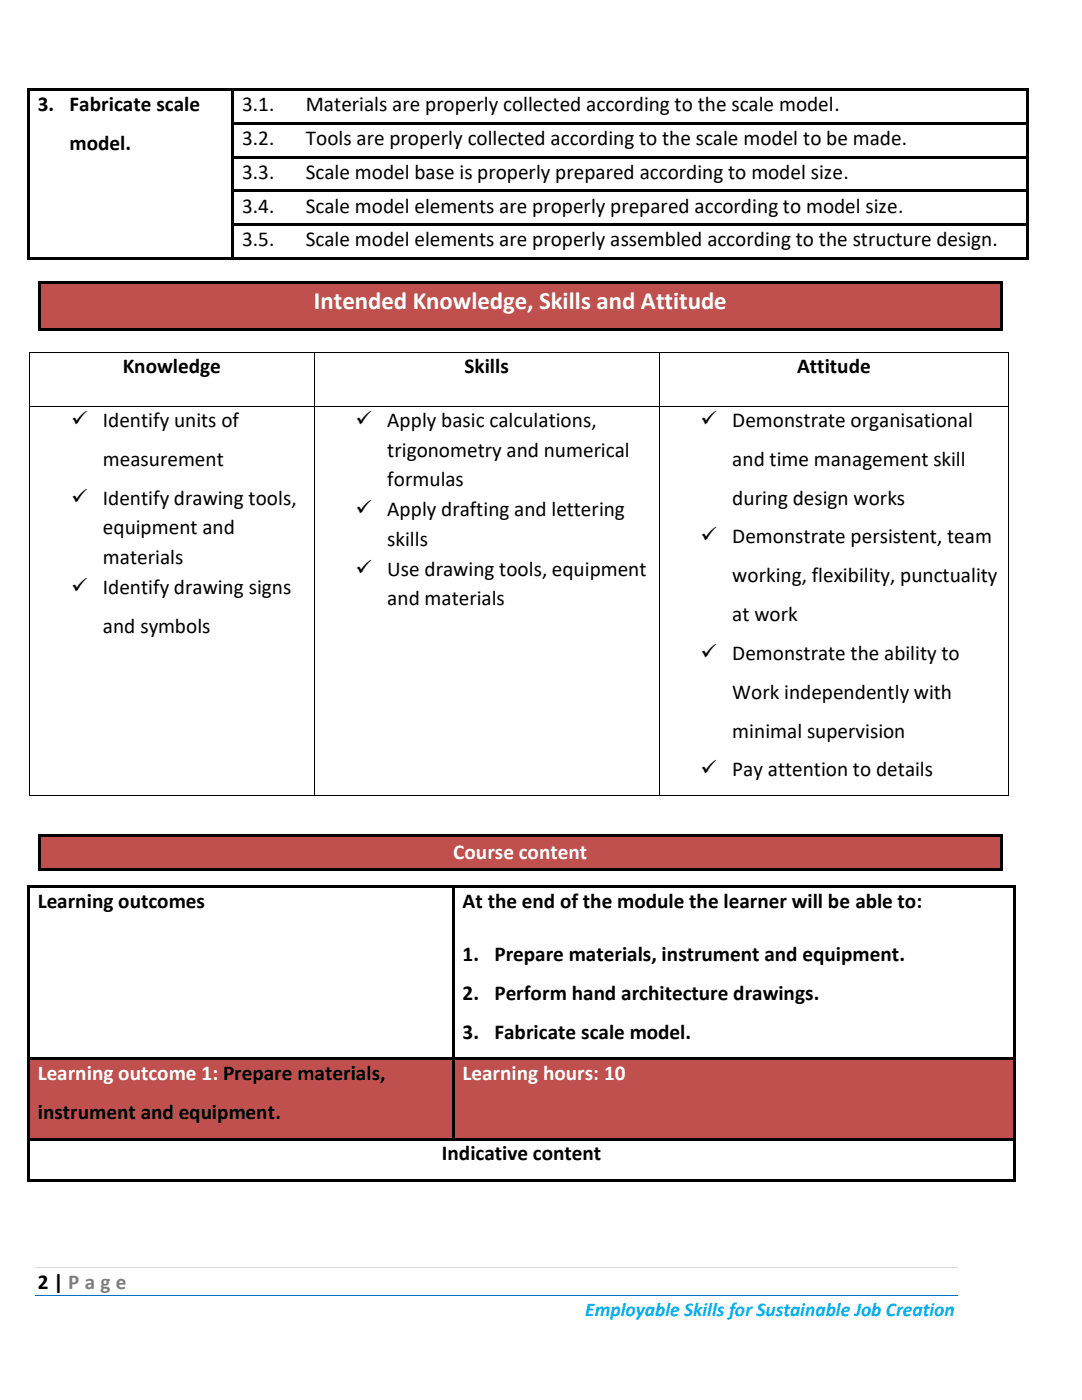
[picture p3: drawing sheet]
<svg xmlns="http://www.w3.org/2000/svg" width="216mm" height="279mm" viewBox="0 0 216 279" stroke-linecap="round" stroke-linejoin="round" font-family="sans-serif">
<defs><g id="words">
<text font-size="5" fill="#fff" x="62.6" y="61.6">Intended Knowledge, Skills and Attitude</text>
<g font-size="4.2">
<text x="7.5" y="22.2">3.</text>
<text x="13.9" y="22.2">Fabricate scale</text>
<text x="48.3" y="22.2">3.1.</text>
<text x="61" y="22.2">Materials are properly collected according to the scale model.</text>
<text x="13.9" y="30">model.</text>
<text x="48.3" y="29">3.2.</text>
<text x="61" y="29">Tools are properly collected according to the scale model to be made.</text>
<text x="48.3" y="35.7">3.3.</text>
<text x="61" y="35.7">Scale model base is properly prepared according to model size.</text>
<text x="48.3" y="42.4">3.4.</text>
<text x="61" y="42.4">Scale model elements are properly prepared according to model size.</text>
<text x="48.3" y="49.2">3.5.</text>
<text x="61" y="49.2">Scale model elements are properly assembled according to the structure design.</text>
<text x="24.5" y="74.4">Knowledge</text>
<text x="92.7" y="74.4">Skills</text>
<text x="159" y="74.4">Attitude</text>
<text x="14.2" y="85.2">✓</text>
<text x="20.5" y="85.2">Identify units of</text>
<text x="70.9" y="85.2">✓</text>
<text x="77.3" y="85.2">Apply basic calculations,</text>
<text x="139.8" y="85.2">✓</text>
<text x="146.1" y="85.2">Demonstrate organisational</text>
<text x="20.5" y="92.9">measurement</text>
<text x="77.3" y="91.1">trigonometry and numerical</text>
<text x="146.1" y="92.9">and time management skill</text>
<text x="14.2" y="100.7">✓</text>
<text x="20.5" y="100.7">Identify drawing tools,</text>
<text x="77.3" y="97">formulas</text>
<text x="146.1" y="100.7">during design works</text>
<text x="20.5" y="106.6">equipment and</text>
<text x="70.9" y="103">✓</text>
<text x="77.3" y="103">Apply drafting and lettering</text>
<text x="20.5" y="112.6">materials</text>
<text x="77.3" y="108.9">skills</text>
<text x="139.8" y="108.4">✓</text>
<text x="146.1" y="108.4">Demonstrate persistent, team</text>
<text x="14.2" y="118.5">✓</text>
<text x="20.5" y="118.5">Identify drawing signs</text>
<text x="70.9" y="114.9">✓</text>
<text x="77.3" y="114.9">Use drawing tools, equipment</text>
<text x="146.1" y="116.2">working, flexibility, punctuality</text>
<text x="77.3" y="120.8">and materials</text>
<text x="146.1" y="123.9">at work</text>
<text x="20.5" y="126.3">and symbols</text>
<text x="139.8" y="131.7">✓</text>
<text x="146.1" y="131.7">Demonstrate the ability to</text>
<text x="146.1" y="139.4">Work independently with</text>
<text x="146.1" y="147.2">minimal supervision</text>
<text x="139.8" y="155">✓</text>
<text x="146.1" y="155">Pay attention to details</text>
<text x="7.5" y="181.2">Learning outcomes</text>
<text x="92.3" y="181.2">At the end of the module the learner will be able to:</text>
<text x="92.3" y="191.8">1.</text>
<text x="98.7" y="191.8">Prepare materials, instrument and equipment.</text>
<text x="92.3" y="199.5">2.</text>
<text x="98.7" y="199.5">Perform hand architecture drawings.</text>
<text x="92.3" y="207.3">3.</text>
<text x="98.7" y="207.3">Fabricate scale model.</text>
<text x="7.5" y="223.3">instrument and equipment.</text>
<text x="88.2" y="231.6">Indicative content</text>
<text x="7.5" y="257.3">2 | P a g e</text>
</g>
<g font-size="4.2" fill="#fff">
<text x="90.4" y="171.4">Course content</text>
<text x="7.5" y="215.6">Learning outcome 1: Prepare materials,</text>
<text x="92.3" y="215.6">Learning hours: 10</text>
</g>
<text font-size="3.9" fill="#00b0f0" x="116.8" y="262.7">Employable Skills for Sustainable Job Creation</text>
</g></defs>
<path d="M7 252.9h184" fill="none" stroke="#d9d9d9" stroke-width=".2"/>
<path d="M7 258.6h184" fill="none" stroke="#0070c0" stroke-width=".2"/>
<g fill="#000">
<path d="M5.4 17.7h.5v.5h-.5z" fill-rule="evenodd"/>
<path d="M5.4 17.7h.5v.5h-.5z" fill-rule="evenodd"/>
<path d="M5.9 17.7h40.3v.5h-40.3z" fill-rule="evenodd"/>
<path d="M46.2 18.2h.5z" fill-rule="evenodd"/>
<path d="M46.2 17.7h.5v.5h-.5z" fill-rule="evenodd"/>
<path d="M46.7 17.7h158.1v.5h-158.1z" fill-rule="evenodd"/>
<path d="M204.8 17.7h.5v.5h-.5z" fill-rule="evenodd"/>
<path d="M204.8 17.7h.5v.5h-.5z" fill-rule="evenodd"/>
<path d="M5.4 18.2h.5v6.2h-.5z" fill-rule="evenodd"/>
<path d="M5.4 24.4h.5v.5h-.5z" fill-rule="evenodd"/>
<path d="M5.4 24.9h.5v6.2h-.5z" fill-rule="evenodd"/>
<path d="M5.4 31.1h.5v.6h-.5z" fill-rule="evenodd"/>
<path d="M5.4 31.7h.5v6.2h-.5z" fill-rule="evenodd"/>
<path d="M5.4 37.9h.5v.5h-.5z" fill-rule="evenodd"/>
<path d="M46.2 18.2h.5v6.2h-.5z" fill-rule="evenodd"/>
<path d="M46.2 24.4h.5v.5h-.5z" fill-rule="evenodd"/>
<path d="M46.2 24.9h.5v6.2h-.5z" fill-rule="evenodd"/>
<path d="M46.2 31.1h.5v.6h-.5z" fill-rule="evenodd"/>
<path d="M46.2 31.7h.5v6.2h-.5z" fill-rule="evenodd"/>
<path d="M46.2 37.9h.5v.5h-.5z" fill-rule="evenodd"/>
<path d="M46.7 24.4h158.1v.5h-158.1z" fill-rule="evenodd"/>
<path d="M46.7 31.1h158.1v.5h-158.1z" fill-rule="evenodd"/>
<path d="M46.7 37.9h158.1v.5h-158.1z" fill-rule="evenodd"/>
<path d="M204.8 18.2h.5v6.2h-.5z" fill-rule="evenodd"/>
<path d="M204.8 24.4h.5v.5h-.5z" fill-rule="evenodd"/>
<path d="M204.8 24.9h.5v6.2h-.5z" fill-rule="evenodd"/>
<path d="M204.8 31.1h.5v.6h-.5z" fill-rule="evenodd"/>
<path d="M204.8 31.7h.5v6.2h-.5z" fill-rule="evenodd"/>
<path d="M204.8 37.9h.5v.5h-.5z" fill-rule="evenodd"/>
<path d="M5.4 38.4h.5v6.2h-.5z" fill-rule="evenodd"/>
<path d="M5.4 44.6h.5v.5h-.5z" fill-rule="evenodd"/>
<path d="M5.4 45.1h.5v6.2h-.5z" fill-rule="evenodd"/>
<path d="M5.4 51.3h.5v.5h-.5z" fill-rule="evenodd"/>
<path d="M5.4 51.3h.5v.5h-.5z" fill-rule="evenodd"/>
<path d="M5.9 51.3h40.3v.5h-40.3z" fill-rule="evenodd"/>
<path d="M46.2 38.4h.5v6.2h-.5z" fill-rule="evenodd"/>
<path d="M46.2 44.6h.5v.5h-.5z" fill-rule="evenodd"/>
<path d="M46.2 45.1h.5v6.2h-.5z" fill-rule="evenodd"/>
<path d="M46.2 51.3h.5v.5h-.5z" fill-rule="evenodd"/>
<path d="M46.7 44.6h158.1v.5h-158.1z" fill-rule="evenodd"/>
<path d="M46.7 51.3h158.1v.5h-158.1z" fill-rule="evenodd"/>
<path d="M204.8 38.4h.5v6.2h-.5z" fill-rule="evenodd"/>
<path d="M204.8 44.6h.5v.5h-.5z" fill-rule="evenodd"/>
<path d="M204.8 45.1h.5v6.2h-.5z" fill-rule="evenodd"/>
<path d="M204.8 51.3h.5v.5h-.5z" fill-rule="evenodd"/>
<path d="M204.8 51.3h.5v.5h-.5z" fill-rule="evenodd"/>
</g>
<path d="M8.1 56.6h191.4v8.9h-191.4z" fill-rule="evenodd" fill="#c0504d"/>
<g fill="#000">
<path d="M7.6 56.1h.5v.5h-.5z" fill-rule="evenodd"/>
<path d="M7.6 56.1h.5v.5h-.5z" fill-rule="evenodd"/>
<path d="M8.1 56.1h191.4v.5h-191.4z" fill-rule="evenodd"/>
<path d="M199.5 56.1h.5v.5h-.5z" fill-rule="evenodd"/>
<path d="M199.5 56.1h.5v.5h-.5z" fill-rule="evenodd"/>
<path d="M5.8 70.2h.2v.2h-.2z" fill-rule="evenodd"/>
<path d="M5.8 70.2h.2v.2h-.2z" fill-rule="evenodd"/>
<path d="M7.6 65.5h.5v.5h-.5z" fill-rule="evenodd"/>
<path d="M7.6 65.5h.5v.5h-.5z" fill-rule="evenodd"/>
<path d="M7.6 56.6h.5v8.9h-.5z" fill-rule="evenodd"/>
<path d="M8.1 65.5h191.4v.5h-191.4z" fill-rule="evenodd"/>
<path d="M62.6 70.2h.1v.2h-.1z" fill-rule="evenodd"/>
<path d="M131.5 70.2h.1v.2h-.1z" fill-rule="evenodd"/>
<path d="M199.5 65.5h.5v.5h-.5z" fill-rule="evenodd"/>
<path d="M199.5 65.5h.5v.5h-.5z" fill-rule="evenodd"/>
<path d="M199.5 56.6h.5v8.9h-.5z" fill-rule="evenodd"/>
<path d="M201.2 70.2h.1v.2h-.1z" fill-rule="evenodd"/>
<path d="M201.2 70.2h.1v.2h-.1z" fill-rule="evenodd"/>
<path d="M5.8 81h.2v.2h-.2z" fill-rule="evenodd"/>
<path d="M62.6 81h.1v.2h-.1z" fill-rule="evenodd"/>
<path d="M131.5 81h.1v.2h-.1z" fill-rule="evenodd"/>
<path d="M201.2 81h.1v.2h-.1z" fill-rule="evenodd"/>
<path d="M5.8 158.7h.2v.2h-.2z" fill-rule="evenodd"/>
<path d="M5.8 158.7h.2v.2h-.2z" fill-rule="evenodd"/>
<path d="M62.6 158.7h.1v.2h-.1z" fill-rule="evenodd"/>
<path d="M131.5 158.7h.1v.2h-.1z" fill-rule="evenodd"/>
<path d="M201.2 158.7h.1v.2h-.1z" fill-rule="evenodd"/>
<path d="M201.2 158.7h.1v.2h-.1z" fill-rule="evenodd"/>
</g>
<g fill="none" stroke="#000" stroke-width=".2">
<path d="M5.9 70.4v10.6M6 70.3h56.6M62.7 70.4v10.6M62.7 70.3h68.8M131.6 70.4v10.6M131.6 70.3h69.6M201.2 70.4v10.6M5.9 81.2v77.5M6 81.1h56.6M62.7 81.2v77.5M62.7 81.1h68.8M131.6 81.2v77.5"/>
<path d="M131.6 81.1h69.6M201.2 81.2v77.5M6 158.8h56.6M62.7 158.8h68.8M131.6 158.8h69.6"/>
</g>
<path d="M8.1 167h191.4v6.3h-191.4z" fill-rule="evenodd" fill="#c0504d"/>
<g fill="#000">
<path d="M5.4 176.6h.5v.6h-.5z" fill-rule="evenodd"/>
<path d="M5.4 176.6h.5v.5h-.5z" fill-rule="evenodd"/>
<path d="M5.9 176.6h84.2v.5h-84.2z" fill-rule="evenodd"/>
<path d="M7.6 166.5h.5v.5h-.5z" fill-rule="evenodd"/>
<path d="M7.6 166.5h.5v.5h-.5z" fill-rule="evenodd"/>
<path d="M7.6 173.3h.5v.5h-.5z" fill-rule="evenodd"/>
<path d="M7.6 173.3h.5v.5h-.5z" fill-rule="evenodd"/>
<path d="M7.6 167h.5v6.3h-.5z" fill-rule="evenodd"/>
<path d="M8.1 166.5h191.4v.5h-191.4z" fill-rule="evenodd"/>
<path d="M8.1 173.3h191.4v.5h-191.4z" fill-rule="evenodd"/>
<path d="M90.1 177.1l.6 .1z" fill-rule="evenodd"/>
<path d="M90.1 176.6h.6v.5h-.6z" fill-rule="evenodd"/>
<path d="M90.7 176.6h111.6v.5h-111.6z" fill-rule="evenodd"/>
<path d="M199.5 166.5h.5v.5h-.5z" fill-rule="evenodd"/>
<path d="M199.5 166.5h.5v.5h-.5z" fill-rule="evenodd"/>
<path d="M199.5 173.3h.5v.5h-.5z" fill-rule="evenodd"/>
<path d="M199.5 173.3h.5v.5h-.5z" fill-rule="evenodd"/>
<path d="M199.5 167h.5v6.3h-.5z" fill-rule="evenodd"/>
<path d="M202.3 176.6h.5v.6h-.5z" fill-rule="evenodd"/>
<path d="M202.3 176.6h.5v.5h-.5z" fill-rule="evenodd"/>
<path d="M5.4 177.2h.5v33.8h-.5z" fill-rule="evenodd"/>
<path d="M90.1 177.2h.6v33.8h-.6z" fill-rule="evenodd"/>
<path d="M202.3 177.2h.5v33.8h-.5z" fill-rule="evenodd"/>
</g>
<g fill="#c0504d">
<path d="M5.9 211.5h84.2v15.6h-84.2z" fill-rule="evenodd"/>
<path d="M7.5 211.5h81v7.8h-81z" fill-rule="evenodd"/>
<path d="M7.5 219.3h81v7.8h-81z" fill-rule="evenodd"/>
<path d="M90.7 211.5h111.5v15.6h-111.5z" fill-rule="evenodd"/>
<path d="M92.3 211.5h108.3v7.8h-108.3z" fill-rule="evenodd"/>
</g>
<g fill="#000">
<path d="M5.4 211h.5v.6h-.5z" fill-rule="evenodd"/>
<path d="M5.9 211h84.2v.5h-84.2z" fill-rule="evenodd"/>
<path d="M90.1 211h.6v.6h-.6z" fill-rule="evenodd"/>
<path d="M90.7 211h111.6v.5h-111.6z" fill-rule="evenodd"/>
<path d="M202.3 211h.5v.6h-.5z" fill-rule="evenodd"/>
<path d="M5.4 211.6h.5v15.5h-.5z" fill-rule="evenodd"/>
<path d="M5.4 227.1h.5v.5h-.5z" fill-rule="evenodd"/>
<path d="M5.4 227.6h.5v7.8h-.5z" fill-rule="evenodd"/>
<path d="M5.4 235.4h.5v.5h-.5z" fill-rule="evenodd"/>
<path d="M5.4 235.4h.5v.5h-.5z" fill-rule="evenodd"/>
<path d="M5.9 227.1h84.2v.5h-84.2z" fill-rule="evenodd"/>
<path d="M5.9 235.4h196.4v.5h-196.4z" fill-rule="evenodd"/>
<path d="M90.1 211.6h.6v15.5h-.6z" fill-rule="evenodd"/>
<path d="M90.1 227.1h.6v.5h-.6z" fill-rule="evenodd"/>
<path d="M90.7 227.1h111.6v.5h-111.6z" fill-rule="evenodd"/>
<path d="M202.3 211.6h.5v15.5h-.5z" fill-rule="evenodd"/>
<path d="M202.3 227.1h.5v.5h-.5z" fill-rule="evenodd"/>
<path d="M202.3 227.6h.5v7.8h-.5z" fill-rule="evenodd"/>
<path d="M202.3 235.4h.5v.5h-.5z" fill-rule="evenodd"/>
<path d="M202.3 235.4h.5v.5h-.5z" fill-rule="evenodd"/>
</g>
<path d="M5.9 211.6h84.2M90.7 211.6h111.6" fill="none" stroke="#c0504d" stroke-width=".2"/>
<use href="#words"/>
</svg>
